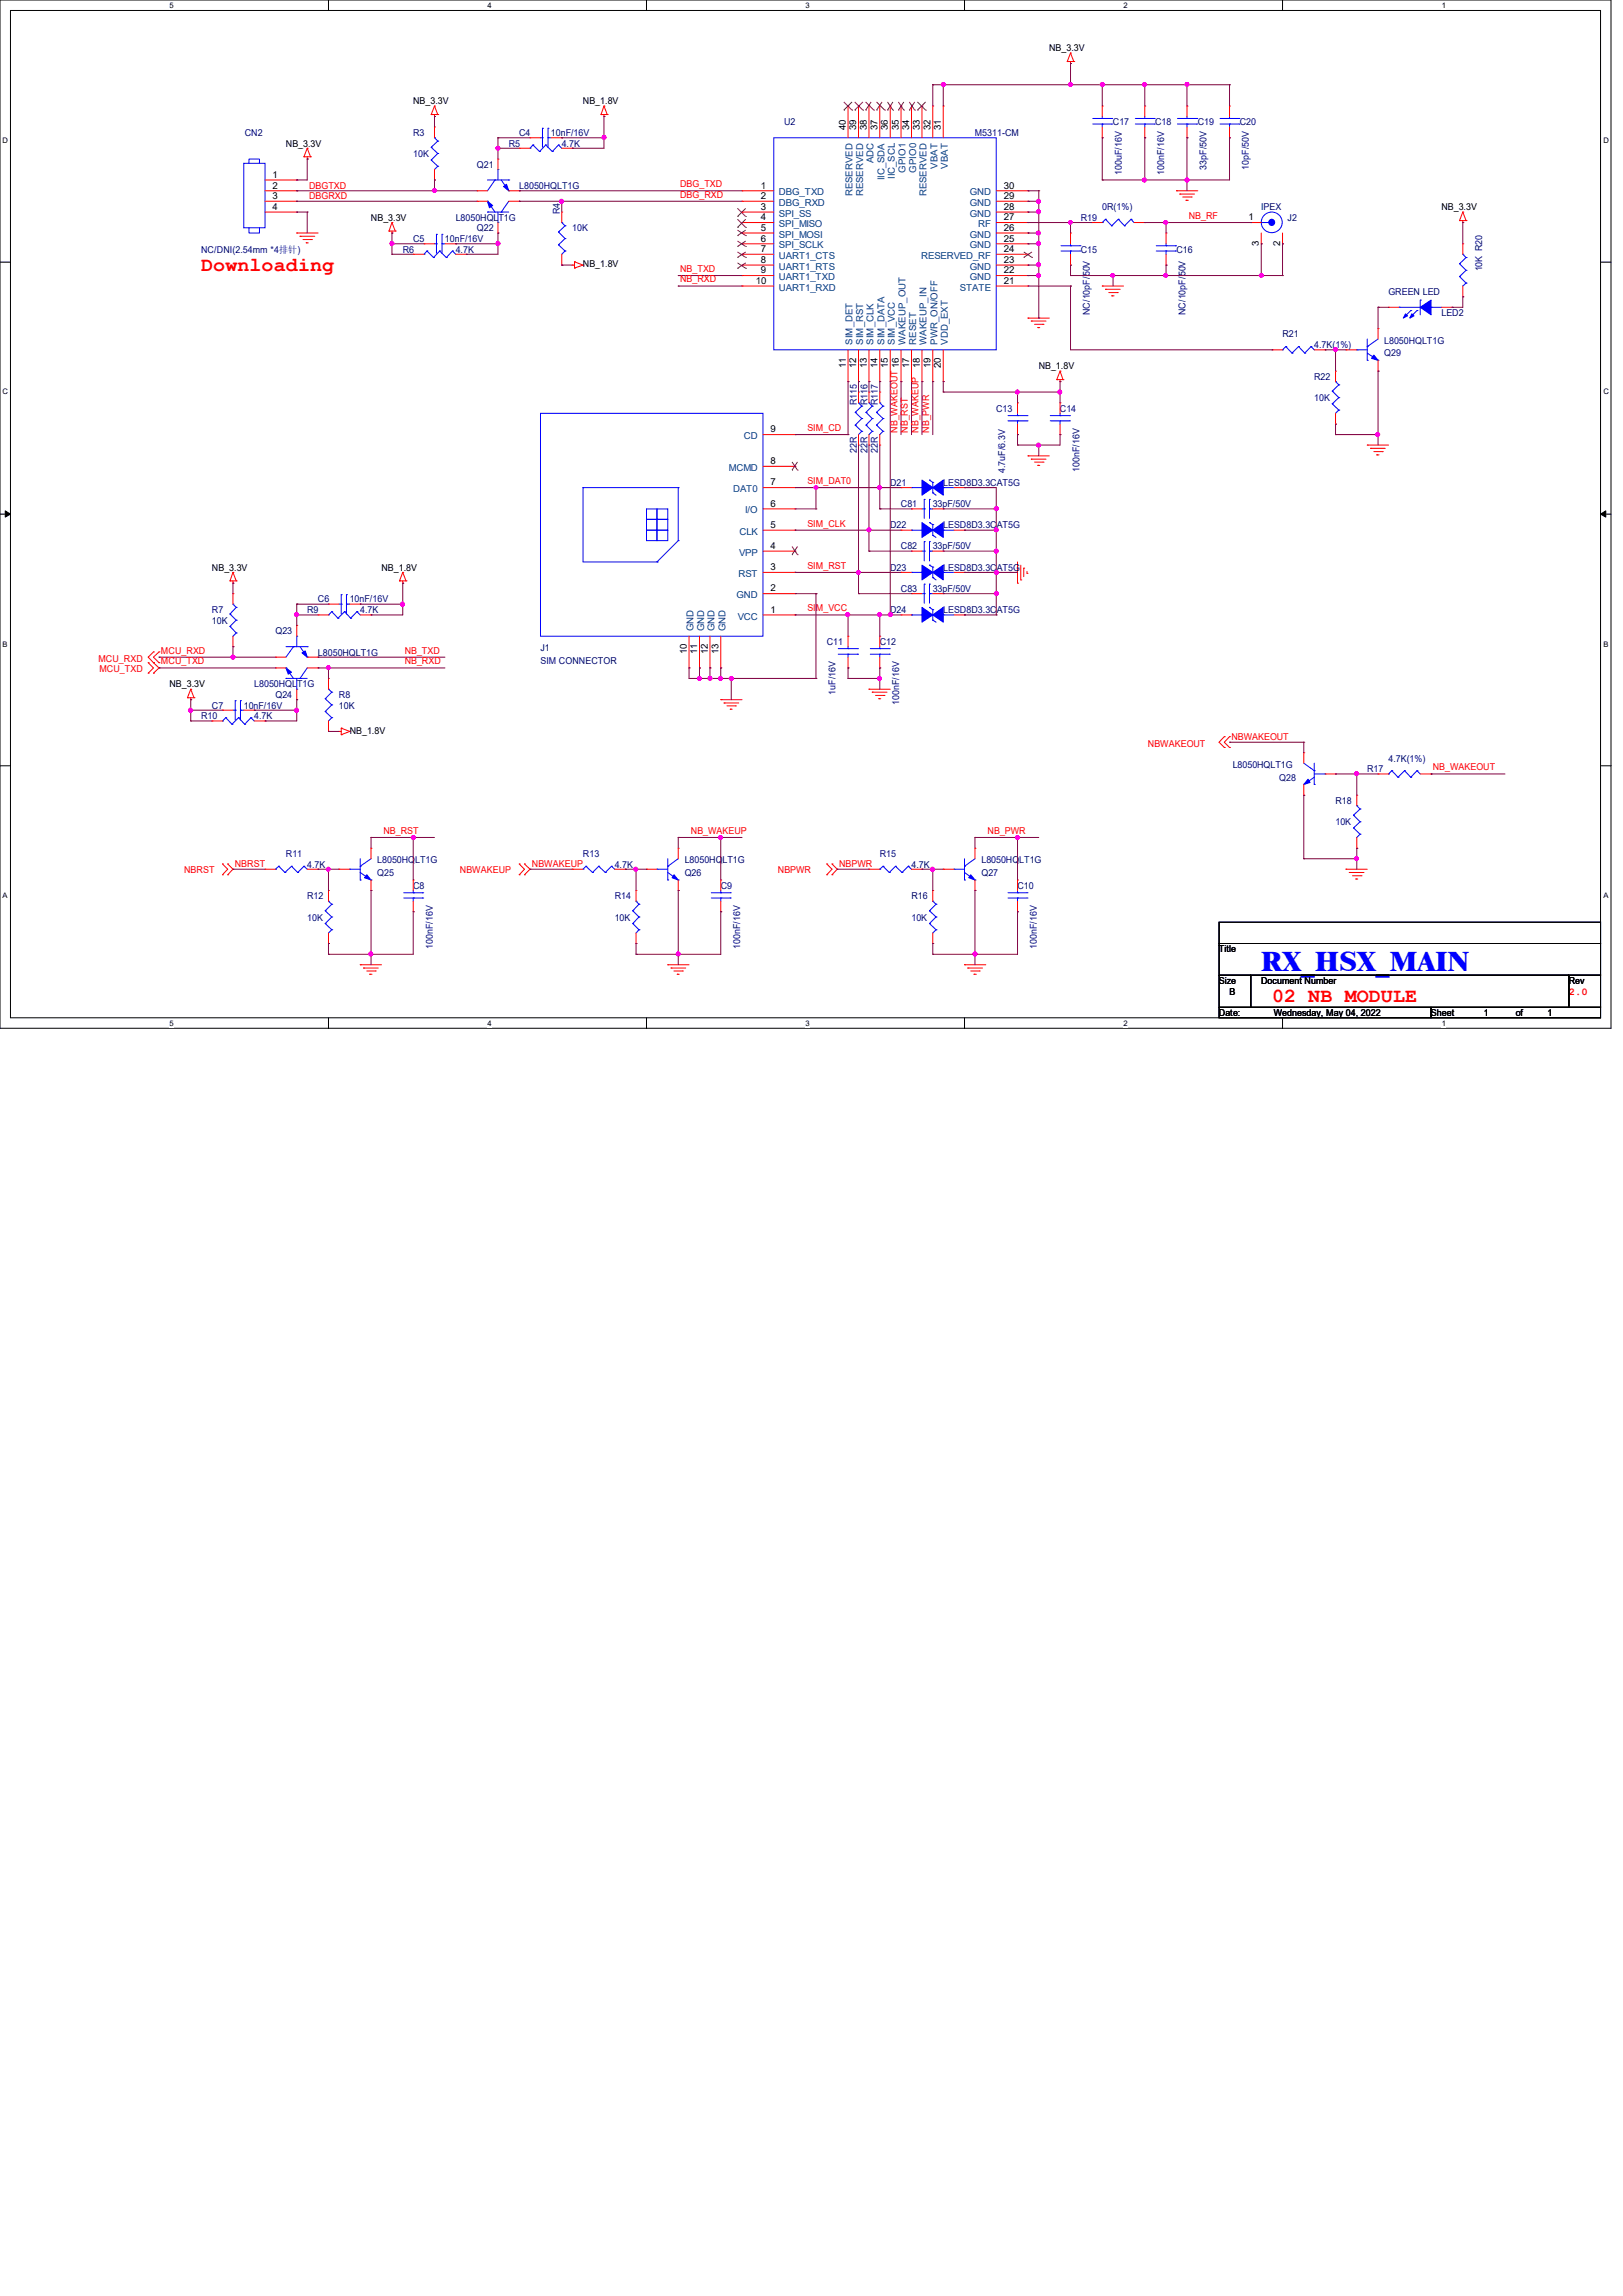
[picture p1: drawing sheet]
<svg xmlns="http://www.w3.org/2000/svg" width="210mm" height="297mm" viewBox="0 0 210 297" stroke-linecap="round" stroke-linejoin="round" font-family="sans-serif">
<defs><g id="words">
<text font-size="3.7" fill="#00f" x="163.2" y="125.6">RX_HSX_MAIN</text>
<g font-size="2.6" fill="#f00">
<text x="26" y="35">Downloading</text>
<text x="164.6" y="129.7">02 NB MODULE</text>
</g>
<text font-size="1.4" fill="#f00" x="203" y="128.7">2.0</text>
<g font-size="1.2">
<text x="135.8" y="6.6">NB_3.3V</text>
<text x="53.5" y="13.5">NB_3.3V</text>
<text x="75.4" y="13.5">NB_1.8V</text>
<text x="109.4" y="16.9" transform="rotate(-90 109.4 16.9)">40</text>
<text x="110.8" y="16.9" transform="rotate(-90 110.8 16.9)">39</text>
<text x="112.1" y="16.9" transform="rotate(-90 112.1 16.9)">38</text>
<text x="113.5" y="16.9" transform="rotate(-90 113.5 16.9)">37</text>
<text x="114.9" y="16.9" transform="rotate(-90 114.9 16.9)">36</text>
<text x="116.3" y="16.9" transform="rotate(-90 116.3 16.9)">35</text>
<text x="117.6" y="16.9" transform="rotate(-90 117.6 16.9)">34</text>
<text x="119" y="16.9" transform="rotate(-90 119 16.9)">33</text>
<text x="120.4" y="16.9" transform="rotate(-90 120.4 16.9)">32</text>
<text x="121.8" y="16.9" transform="rotate(-90 121.8 16.9)">31</text>
<text x="35.3" y="23">1</text>
<text x="37" y="19">NB_3.3V</text>
<text x="35.3" y="24.4">2</text>
<text x="35.3" y="25.7">3</text>
<text x="35.3" y="27.1">4</text>
<text x="48" y="28.6">NB_3.3V</text>
<text x="98.5" y="24.4">1</text>
<text x="98.5" y="25.7">2</text>
<text x="98.5" y="27.1">3</text>
<text x="98.5" y="28.5">4</text>
<text x="98.5" y="29.8">5</text>
<text x="129.9" y="24.4">30</text>
<text x="129.9" y="25.7">29</text>
<text x="129.9" y="27.1">28</text>
<text x="129.9" y="28.5">27</text>
<text x="129.9" y="29.8">26</text>
<text x="161.5" y="28.5">1</text>
<text x="186.5" y="27.2">NB_3.3V</text>
<text x="75.4" y="34.6">NB_1.8V</text>
<text x="98.5" y="31.2">6</text>
<text x="98.5" y="32.6">7</text>
<text x="98.5" y="34">8</text>
<text x="98.5" y="35.3">9</text>
<text x="129.9" y="32.6">24</text>
<text x="129.9" y="34">23</text>
<text x="129.9" y="35.3">22</text>
<text x="129.9" y="31.2">25</text>
<text x="162.9" y="31.8" transform="rotate(-90 162.9 31.8)">3</text>
<text x="165.7" y="31.8" transform="rotate(-90 165.7 31.8)">2</text>
<text x="97.8" y="36.7">10</text>
<text x="129.9" y="36.7">21</text>
<text x="109.4" y="47.6" transform="rotate(-90 109.4 47.6)">11</text>
<text x="110.8" y="47.6" transform="rotate(-90 110.8 47.6)">12</text>
<text x="112.1" y="47.6" transform="rotate(-90 112.1 47.6)">13</text>
<text x="113.5" y="47.6" transform="rotate(-90 113.5 47.6)">14</text>
<text x="114.9" y="47.6" transform="rotate(-90 114.9 47.6)">15</text>
<text x="117.6" y="47.6" transform="rotate(-90 117.6 47.6)">17</text>
<text x="119" y="47.6" transform="rotate(-90 119 47.6)">18</text>
<text x="120.4" y="47.6" transform="rotate(-90 120.4 47.6)">19</text>
<text x="121.8" y="47.6" transform="rotate(-90 121.8 47.6)">20</text>
<text x="134.4" y="47.8">NB_1.8V</text>
<text x="99.7" y="55.9">9</text>
<text x="99.7" y="62.8">7</text>
<text x="99.7" y="65.5">6</text>
<text x="99.7" y="60">8</text>
<text x="99.7" y="68.3">5</text>
<text x="99.7" y="71">4</text>
<text x="27.4" y="73.8">NB_3.3V</text>
<text x="49.4" y="73.8">NB_1.8V</text>
<text x="99.7" y="73.7">3</text>
<text x="99.7" y="76.5">2</text>
<text x="99.7" y="79.2">1</text>
<text x="21.9" y="88.9">NB_3.3V</text>
<text x="88.9" y="84.6" transform="rotate(-90 88.9 84.6)">10</text>
<text x="90.2" y="84.6" transform="rotate(-90 90.2 84.6)">11</text>
<text x="91.6" y="84.6" transform="rotate(-90 91.6 84.6)">12</text>
<text x="93" y="84.6" transform="rotate(-90 93 84.6)">13</text>
<text x="45.3" y="95">NB_1.8V</text>
<text x="157.7" y="123.2">Title</text>
<text x="157.7" y="127.3">Size</text>
<text x="157.7" y="131.4">Date:</text>
<text x="159.1" y="128.7">B</text>
<text x="163.2" y="127.3">Document Number</text>
<text x="164.8" y="131.4">Wednesday, May 04, 2022</text>
<text x="185.1" y="131.4">Sheet</text>
<text x="192" y="131.4">1</text>
<text x="196.1" y="131.4">of</text>
<text x="200.2" y="131.4">1</text>
<text x="203" y="127.3">Rev</text>
</g>
<g font-size="1.2" fill="#000080">
<text x="31.7" y="17.6">CN2</text>
<text x="53.5" y="17.6">R3</text>
<text x="67.2" y="17.6">C4</text>
<text x="71.3" y="17.6">10nF/16V</text>
<text x="101.5" y="16.2">U2</text>
<text x="126.1" y="17.6">M5311-CM</text>
<text x="144" y="16.2">C17</text>
<text x="149.5" y="16.2">C18</text>
<text x="155" y="16.2">C19</text>
<text x="160.4" y="16.2">C20</text>
<text x="53.5" y="20.3">10K</text>
<text x="61.7" y="21.7">Q21</text>
<text x="65.8" y="19">R5</text>
<text x="72.7" y="19">4.7K</text>
<text x="145.2" y="22.6" transform="rotate(-90 145.2 22.6)">100uF/16V</text>
<text x="150.6" y="22.6" transform="rotate(-90 150.6 22.6)">100nF/16V</text>
<text x="156.1" y="22" transform="rotate(-90 156.1 22)">33pF/50V</text>
<text x="161.6" y="22" transform="rotate(-90 161.6 22)">10pF/50V</text>
<text x="59" y="28.6">L8050HQLT1G</text>
<text x="61.7" y="29.9">Q22</text>
<text x="67.2" y="24.4">L8050HQLT1G</text>
<text x="72.4" y="27.7" transform="rotate(-90 72.4 27.7)">R4</text>
<text x="74" y="29.9">10K</text>
<text x="139.9" y="28.6">R19</text>
<text x="142.6" y="27.2">0R(1%)</text>
<text x="163.2" y="27.2">IPEX</text>
<text x="166.6" y="28.6">J2</text>
<text x="26" y="32.7">NC/DNI(2.54mm *4排针)</text>
<text x="52.1" y="32.7">R6</text>
<text x="53.5" y="31.3">C5</text>
<text x="57.6" y="31.3">10nF/16V</text>
<text x="59" y="32.7">4.7K</text>
<text x="139.9" y="32.7">C15</text>
<text x="152.2" y="32.7">C16</text>
<text x="191.8" y="35.1" transform="rotate(-90 191.8 35.1)">10K R20</text>
<text x="141" y="40.7" transform="rotate(-90 141 40.7)">NC/10pF/50V</text>
<text x="153.4" y="40.7" transform="rotate(-90 153.4 40.7)">NC/10pF/50V</text>
<text x="179.6" y="38.1">GREEN LED</text>
<text x="186.5" y="40.9">LED2</text>
<text x="165.9" y="43.6">R21</text>
<text x="170" y="45">4.7K(1%)</text>
<text x="179.1" y="46.1">Q29</text>
<text x="179.1" y="44.5">L8050HQLT1G</text>
<text x="110.9" y="52.4" transform="rotate(-90 110.9 52.4)">R115</text>
<text x="112.2" y="52.4" transform="rotate(-90 112.2 52.4)">R116</text>
<text x="113.6" y="52.4" transform="rotate(-90 113.6 52.4)">R117</text>
<text x="128.9" y="53.3">C13</text>
<text x="137.1" y="53.3">C14</text>
<text x="170" y="49.1">R22</text>
<text x="170" y="51.9">10K</text>
<text x="110.9" y="58.6" transform="rotate(-90 110.9 58.6)">22R</text>
<text x="112.2" y="58.6" transform="rotate(-90 112.2 58.6)">22R</text>
<text x="113.6" y="58.6" transform="rotate(-90 113.6 58.6)">22R</text>
<text x="115.2" y="62.9">D21</text>
<text x="116.6" y="65.6">C81</text>
<text x="120.7" y="65.6">33pF/50V</text>
<text x="122" y="62.9">LESD8D3.3CAT5G</text>
<text x="130" y="61.2" transform="rotate(-90 130 61.2)">4.7uF/6.3V</text>
<text x="139.7" y="61" transform="rotate(-90 139.7 61)">100nF/16V</text>
<text x="115.2" y="68.3">D22</text>
<text x="116.6" y="71.1">C82</text>
<text x="120.7" y="71.1">33pF/50V</text>
<text x="122" y="68.3">LESD8D3.3CAT5G</text>
<text x="41.1" y="77.9">C6</text>
<text x="45.3" y="77.9">10nF/16V</text>
<text x="115.2" y="73.8">D23</text>
<text x="116.6" y="76.6">C83</text>
<text x="120.7" y="76.6">33pF/50V</text>
<text x="122" y="73.8">LESD8D3.3CAT5G</text>
<text x="27.4" y="79.3">R7</text>
<text x="27.4" y="80.7">10K</text>
<text x="35.6" y="82">Q23</text>
<text x="39.7" y="79.3">R9</text>
<text x="46.6" y="79.3">4.7K</text>
<text x="107" y="83.4">C11</text>
<text x="113.8" y="83.4">C12</text>
<text x="115.2" y="79.3">D24</text>
<text x="122" y="79.3">LESD8D3.3CAT5G</text>
<text x="32.9" y="88.9">L8050HQLT1G</text>
<text x="41.1" y="84.8">L8050HQLT1G</text>
<text x="69.9" y="84.2">J1</text>
<text x="69.9" y="85.9">SIM CONNECTOR</text>
<text x="108.1" y="89.9" transform="rotate(-90 108.1 89.9)">1uF/16V</text>
<text x="26" y="93">R10</text>
<text x="27.4" y="91.7">C7</text>
<text x="31.5" y="91.7">10nF/16V</text>
<text x="32.9" y="93">4.7K</text>
<text x="35.6" y="90.3">Q24</text>
<text x="43.9" y="90.3">R8</text>
<text x="43.9" y="91.7">10K</text>
<text x="116.3" y="91.2" transform="rotate(-90 116.3 91.2)">100nF/16V</text>
<text x="159.5" y="99.3">L8050HQLT1G</text>
<text x="165.5" y="101">Q28</text>
<text x="176.9" y="99.9">R17</text>
<text x="179.6" y="98.5">4.7K(1%)</text>
<text x="172.8" y="104">R18</text>
<text x="172.8" y="106.7">10K</text>
<text x="37" y="110.9">R11</text>
<text x="39.7" y="112.2">4.7K</text>
<text x="48.8" y="113.3">Q25</text>
<text x="48.8" y="111.7">L8050HQLT1G</text>
<text x="75.4" y="110.9">R13</text>
<text x="79.5" y="112.2">4.7K</text>
<text x="88.6" y="113.3">Q26</text>
<text x="88.6" y="111.7">L8050HQLT1G</text>
<text x="113.8" y="110.9">R15</text>
<text x="117.9" y="112.2">4.7K</text>
<text x="127" y="113.3">Q27</text>
<text x="127" y="111.7">L8050HQLT1G</text>
<text x="39.7" y="116.3">R12</text>
<text x="39.7" y="119.1">10K</text>
<text x="53.5" y="115">C8</text>
<text x="79.5" y="116.3">R14</text>
<text x="79.5" y="119.1">10K</text>
<text x="93.3" y="115">C9</text>
<text x="117.9" y="116.3">R16</text>
<text x="117.9" y="119.1">10K</text>
<text x="131.6" y="115">C10</text>
<text x="56" y="122.7" transform="rotate(-90 56 122.7)">100nF/16V</text>
<text x="95.8" y="122.7" transform="rotate(-90 95.8 122.7)">100nF/16V</text>
<text x="134.2" y="122.7" transform="rotate(-90 134.2 122.7)">100nF/16V</text>
</g>
<g font-size="1.2" fill="#004080">
<text x="113" y="21.1" transform="rotate(-90 113 21.1)">ADC</text>
<text x="114.4" y="23.3" transform="rotate(-90 114.4 23.3)">IIC_SDA</text>
<text x="115.8" y="23.2" transform="rotate(-90 115.8 23.2)">IIC_SCL</text>
<text x="117.2" y="22.3" transform="rotate(-90 117.2 22.3)">GPIO1</text>
<text x="118.5" y="22.3" transform="rotate(-90 118.5 22.3)">GPIO0</text>
<text x="121.3" y="21.8" transform="rotate(-90 121.3 21.8)">VBAT</text>
<text x="122.6" y="21.8" transform="rotate(-90 122.6 21.8)">VBAT</text>
<text x="100.8" y="25.3">DBG_TXD</text>
<text x="100.8" y="26.6">DBG_RXD</text>
<text x="100.8" y="28">SPI_SS</text>
<text x="100.8" y="29.4">SPI_MISO</text>
<text x="110.3" y="25.4" transform="rotate(-90 110.3 25.4)">RESERVED</text>
<text x="111.7" y="25.4" transform="rotate(-90 111.7 25.4)">RESERVED</text>
<text x="119.9" y="25.4" transform="rotate(-90 119.9 25.4)">RESERVED</text>
<text x="125.5" y="25.3">GND</text>
<text x="125.5" y="26.6">GND</text>
<text x="125.5" y="28">GND</text>
<text x="126.6" y="29.4">RF</text>
<text x="100.8" y="30.7">SPI_MOSI</text>
<text x="100.8" y="32.1">SPI_SCLK</text>
<text x="100.8" y="33.5">UART1_CTS</text>
<text x="100.8" y="34.9">UART1_RTS</text>
<text x="119.2" y="33.5">RESERVED_RF</text>
<text x="125.5" y="34.9">GND</text>
<text x="125.5" y="30.7">GND</text>
<text x="125.5" y="32.1">GND</text>
<text x="100.8" y="36.2">UART1_TXD</text>
<text x="100.8" y="37.6">UART1_RXD</text>
<text x="124.2" y="37.6">STATE</text>
<text x="125.5" y="36.2">GND</text>
<text x="110.3" y="44.6" transform="rotate(-90 110.3 44.6)">SIM_DET</text>
<text x="111.7" y="44.6" transform="rotate(-90 111.7 44.6)">SIM_RST</text>
<text x="113" y="44.6" transform="rotate(-90 113 44.6)">SIM_CLK</text>
<text x="114.4" y="44.6" transform="rotate(-90 114.4 44.6)">SIM_DATA</text>
<text x="115.8" y="44.6" transform="rotate(-90 115.8 44.6)">SIM_VCC</text>
<text x="117.2" y="44.6" transform="rotate(-90 117.2 44.6)">WAKEUP_OUT</text>
<text x="118.5" y="44.6" transform="rotate(-90 118.5 44.6)">RESET</text>
<text x="119.9" y="44.6" transform="rotate(-90 119.9 44.6)">WAKEUP_IN</text>
<text x="121.3" y="44.6" transform="rotate(-90 121.3 44.6)">PWR_ON/OFF</text>
<text x="122.6" y="44.6" transform="rotate(-90 122.6 44.6)">VDD_EXT</text>
<text x="96.3" y="56.8">CD</text>
<text x="94.3" y="60.9">MCMD</text>
<text x="94.9" y="63.7">DAT0</text>
<text x="95.6" y="71.9">VPP</text>
<text x="95.7" y="69.2">CLK</text>
<text x="96.4" y="66.4">I/O</text>
<text x="95.3" y="77.4">GND</text>
<text x="95.5" y="74.6">RST</text>
<text x="89.7" y="81.6" transform="rotate(-90 89.7 81.6)">GND</text>
<text x="91.1" y="81.6" transform="rotate(-90 91.1 81.6)">GND</text>
<text x="92.5" y="81.6" transform="rotate(-90 92.5 81.6)">GND</text>
<text x="93.9" y="81.6" transform="rotate(-90 93.9 81.6)">GND</text>
<text x="95.5" y="80.1">VCC</text>
</g>
<g font-size="1.2" fill="#f00">
<text x="40" y="24.4">DBGTXD</text>
<text x="40" y="25.8">DBGRXD</text>
<text x="88" y="24.2">DBG_TXD</text>
<text x="88" y="25.6">DBG_RXD</text>
<text x="153.8" y="28.3">NB_RF</text>
<text x="88" y="35.2">NB_TXD</text>
<text x="88" y="36.5">NB_RXD</text>
<text x="104.5" y="55.8">SIM_CD</text>
<text x="116.1" y="56" transform="rotate(-90 116.1 56)">NB_WAKEOUT 16</text>
<text x="117.5" y="56" transform="rotate(-90 117.5 56)">NB_RST</text>
<text x="118.8" y="56" transform="rotate(-90 118.8 56)">NB_WAKEUP</text>
<text x="120.2" y="56" transform="rotate(-90 120.2 56)">NB_PWR</text>
<text x="104.5" y="62.6">SIM_DAT0</text>
<text x="104.5" y="68.1">SIM_CLK</text>
<text x="104.5" y="73.6">SIM_RST</text>
<text x="104.5" y="79.1">SIM_VCC</text>
<text x="12.7" y="85.6">MCU_RXD</text>
<text x="12.9" y="86.9">MCU_TXD</text>
<text x="20.8" y="84.5">MCU_RXD</text>
<text x="20.8" y="85.9">MCU_TXD</text>
<text x="52.4" y="84.5">NB_TXD</text>
<text x="52.4" y="85.9">NB_RXD</text>
<text x="159.3" y="95.8">NBWAKEOUT</text>
<text x="148.5" y="96.6">NBWAKEOUT</text>
<text x="185.4" y="99.7">NB_WAKEOUT</text>
<text x="49.6" y="107.9">NB_RST</text>
<text x="89.4" y="107.9">NB_WAKEUP</text>
<text x="127.8" y="107.9">NB_PWR</text>
<text x="23.8" y="112.9">NBRST</text>
<text x="30.4" y="112.2">NBRST</text>
<text x="59.5" y="112.9">NBWAKEUP</text>
<text x="68.8" y="112.2">NBWAKEUP</text>
<text x="100.7" y="112.9">NBPWR</text>
<text x="108.6" y="112.2">NBPWR</text>
</g>
<g font-size="1">
<text x="21.9" y="1">5</text>
<text x="63.1" y="1">4</text>
<text x="104.2" y="1">3</text>
<text x="145.4" y="1">2</text>
<text x="186.5" y="1">1</text>
<text x=".3" y="18.5">D</text>
<text x="207.5" y="18.5">D</text>
<text x=".3" y="51">C</text>
<text x="207.5" y="51">C</text>
<text x=".3" y="83.6">B</text>
<text x="207.5" y="83.6">B</text>
<text x=".3" y="116.2">A</text>
<text x="207.5" y="116.2">A</text>
<text x="21.9" y="132.7">5</text>
<text x="63.1" y="132.7">4</text>
<text x="104.2" y="132.7">3</text>
<text x="145.4" y="132.7">2</text>
<text x="186.5" y="132.7">1</text>
</g>
</g></defs>
<path d="M0 0h208.4v133h-208.4zM1.4 1.4h205.7v130.3h-205.7z" fill="none" stroke="#000" stroke-width=".13"/>
<g fill="#fff">
<path d="M21.9 .1h.6v1.1h-.6z"/>
<path d="M21.9 131.8h.6v1.1h-.6z"/>
</g>
<path d="M42.5 0v1.4M42.5 131.7v1.3" fill="none" stroke="#000" stroke-width=".13"/>
<g fill="#fff">
<path d="M63.1 .1h.5v1.1h-.5z"/>
<path d="M63.1 131.8h.5v1.1h-.5z"/>
</g>
<path d="M83.7 0v1.4M83.7 131.7v1.3" fill="none" stroke="#000" stroke-width=".13"/>
<g fill="#fff">
<path d="M104.2 .1h.6v1.1h-.6z"/>
<path d="M104.2 131.8h.6v1.1h-.6z"/>
</g>
<path d="M124.8 0v1.4M124.8 131.7v1.3" fill="none" stroke="#000" stroke-width=".13"/>
<g fill="#fff">
<path d="M145.4 .1h.5v1.1h-.5z"/>
<path d="M145.4 131.8h.5v1.1h-.5z"/>
</g>
<path d="M165.9 0v1.4M165.9 131.7v1.3" fill="none" stroke="#000" stroke-width=".13"/>
<g fill="#fff">
<path d="M186.5 .1h.6v1.1h-.6z"/>
<path d="M186.5 131.8h.6v1.1h-.6z"/>
<path d="M.3 17.6h.8v1.1h-.8z"/>
<path d="M207.4 17.6h.8v1.1h-.8z"/>
<path d="M.3 50.2h.8v1.1h-.8z"/>
<path d="M207.4 50.2h.8v1.1h-.8z"/>
</g>
<path d="M0 33.9h1.4M207.1 33.9h1.3" fill="none" stroke="#000" stroke-width=".13"/>
<g fill="#fff">
<path d="M.3 82.8h.7v1.1h-.7z"/>
<path d="M207.4 82.8h.7v1.1h-.7z"/>
</g>
<path d="M0 66.5h1.4M207.1 66.5h1.3" fill="none" stroke="#000" stroke-width=".13"/>
<path d="M.7 66.1l.7 .4-.7 .4zM207.1 66.5l.7-.4v.8z" fill="#000" stroke="#000" stroke-width=".13"/>
<g fill="#fff">
<path d="M.3 115.3h.7v1.1h-.7z"/>
<path d="M207.4 115.3h.7v1.1h-.7z"/>
</g>
<path d="M0 99.1h1.4M207.1 99.1h1.3M157.7 119.3h49.4v2.7h-49.4zM157.7 122h49.4v4.2h-49.4zM157.7 126.2h4.1v4.1h-4.1zM157.7 130.3h27.5v1.4h-27.5zM161.8 126.2h41.2v4.1h-41.2zM185.2 130.3h21.9v1.4h-21.9zM203 126.2h4.1v4.1h-4.1z" fill="none" stroke="#000" stroke-width=".13"/>
<g fill="none" stroke="#f00" stroke-width=".13">
<path d="M39.8 19.2h.1M39.8 19.2l-.5 1.1M39.8 19.2l.4 1.1M55.8 14.8h.1M55.8 14.8h.8M56.2 15.1h.1M56.2 13.7h.1M56.2 16.4h.1M56.2 14.8v.3M56.2 16.4v1.4M56.2 13.7l-.4 1.1M56.2 13.7l.4 1.1"/>
<path d="M56.6 14.8h.1M67.2 19.2h.1M67.2 19.2h1.4M68.6 17.8h.1M68.6 17.8h1.3M71.3 17.8h1.4M72.7 17.8h.1M72.7 19.2h1.3M74 19.2h.1M77.8 14.8h.1M77.8 14.8h.8M78.1 15.1h.1"/>
<path d="M78.1 13.7h.1M78.1 14.8v.3M78.1 13.7l-.3 1.1M78.1 13.7l.5 1.1M78.6 14.8h.1M109.7 13.7h.1M109.7 13.7v4.1M111.1 13.7h.1M111.1 13.7v4.1M112.4 13.7h.1M112.4 13.7v4.1M113.8 13.7h.1"/>
<path d="M113.8 13.7v4.1M115.2 13.7h.1M115.2 13.7v4.1M116.6 13.7h.1M116.6 13.7v4.1M117.9 13.7h.1M117.9 13.7v4.1M119.3 13.7h.1M119.3 13.7v4.1M120.7 13.7h.1M120.7 13.7v4.1M122 13.7h.1"/>
<path d="M122 13.7v4.1M138.1 8h.1M138.1 8h.8M138.5 8.2h.1M138.5 6.9h.1M138.5 8v.2M138.5 6.9l-.4 1.1M138.5 6.9l.4 1.1M138.9 8h.1M142.6 13.7h.1M142.6 17.8h.1M142.6 13.7v1.4"/>
<path d="M142.6 16.4v1.4M148.1 13.7h.1M148.1 17.8h.1M148.1 13.7v1.4M148.1 16.4v1.4M153.6 13.7h.1M153.6 17.8h.1M153.6 13.7v1.4M153.6 16.4v1.4M159.1 13.7h.1M159.1 17.8h.1M159.1 13.7v1.4"/>
<path d="M159.1 16.4v1.4M34.3 24.7h4.1M34.3 26h4.1M34.3 23.3h4.1M34.3 27.4h4.1M38.4 30.1h.1M38.4 23.3h.1M38.4 24.7h.1M38.4 26h.1M38.4 27.4h.1M38.4 30.1h2.7M38.8 30.6h.1"/>
<path d="M38.8 30.6h1.9M39.2 31h1.1M39.3 20.3h.1M39.3 20.3h.9M39.6 31.4h.1M39.6 31.4h.3M39.8 20.6h.1M39.8 20.3v.3M40.2 20.3h.1M40.3 31h.1M50.3 29.9h.1M50.3 29.9h.8"/>
<path d="M50.7 30.1h.1M50.7 28.8h.1M50.7 29.9v.2M50.7 28.8l-.4 1.1M50.7 28.8l.4 1.1M51.1 29.9h.1M53.5 32.9h.1M53.5 32.9h1.4M54.9 31.5h.1M54.9 31.5h1.3M56.2 23.3h.1M56.2 21.9v1.4"/>
<path d="M57.6 31.5h1.4M59 31.5h.1M59 32.9h1.3M60.3 32.9h.1M61.7 24.7h.1M61.7 26h.1M61.7 24.7h1.4M61.7 26h1.4M64.4 20.6h.1M64.4 30.1h.1M64.4 20.6v1.3M64.4 28.8v1.3"/>
<path d="M65.8 24.7h1.4M65.8 26h1.4M67.2 24.7h.1M67.2 26h.1M72.7 34.3h.1M72.7 27.4h.1M72.7 27.4v1.4M72.7 32.9v1.4M74 34.3h.1M74 34.3h.3M74.3 33.9h.1M74.3 34.7h.1"/>
<path d="M74.3 33.9v.8M74.3 33.9l1.1 .4M75.4 34.3h.1M75.4 34.3l-1.1 .4M96 24.7h.1M96 26h.1M96 27.4h.1M96 28.8h.1M96 30.1h.1M96 31.5h.1M96 32.9h.1M96 34.3h.1"/>
<path d="M96 35.6h.1M96 37h.1M96 30.1h4.1M96 24.7h4.1M96 34.3h4.1M96 37h4.1M96 28.8h4.1M96 26h4.1M96 31.5h4.1M96 27.4h4.1M96 32.9h4.1M96 35.6h4.1"/>
<path d="M128.9 30.1h4.1M128.9 24.7h4.1M128.9 34.3h4.1M128.9 37h4.1M128.9 28.8h4.1M128.9 26h4.1M128.9 31.5h4.1M128.9 27.4h4.1M128.9 32.9h4.1M128.9 35.6h4.1M133 32.9h.1M133 34.3h.1"/>
<path d="M133 35.6h.1M133 37h.1M133 24.7h.1M133 26h.1M133 27.4h.1M133 28.8h.1M133 30.1h.1M133 31.5h.1M138.5 30.1h.1M138.5 34.3h.1M138.5 30.1v1.4M138.5 32.9v1.4"/>
<path d="M141.3 28.8h.1M141.3 28.8h1.3M142.6 37h.1M142.6 37h2.8M143 37.4h.1M143 37.4h1.9M143.5 37.8h1.1M143.8 38.3h.1M143.8 38.3h.3M144.6 37.8h.1M146.7 28.8h1.4M148.1 28.8h.1"/>
<path d="M150.9 30.1h.1M150.9 34.3h.1M150.9 30.1v1.4M150.9 32.9v1.4M152.2 24.7h.1M152.2 24.7h2.8M152.7 25.1h.1M152.7 25.1h1.9M153 25.5h1.1M153.5 25.9h.1M153.5 25.9h.3M154.1 25.5h.1"/>
<path d="M161.8 28.8h.1M161.8 28.8h1.4M163.2 31.5h.1M163.2 30.1v1.4M165.9 31.5h.1M165.9 30.1v1.4M179.7 39.8h.1M179.7 39.8h1.3M186.5 39.8h1.4M187.9 39.8h.1M188.8 28.5h.1M188.8 28.5h.9"/>
<path d="M189.3 28.8h.1M189.3 27.4h.1M189.3 38.4h.1M189.3 31.5h.1M189.3 28.5v.3M189.3 31.5v1.4M189.3 37v1.4M189.3 27.4l-.5 1.1M189.3 27.4l.4 1.1M189.7 28.5h.1M98.7 56.2h4.2M102.9 56.2h.1"/>
<path d="M109.7 49.4h.1M109.7 45.3v4.1M111.1 49.4h.1M111.1 57.6h.1M111.1 50.7h.1M111.1 45.3v4.1M111.1 50.7v1.4M111.1 56.2v1.4M112.4 57.6h.1M112.4 50.7h.1M112.4 49.4h.1M112.4 45.3v4.1"/>
<path d="M112.4 50.7v1.4M112.4 56.2v1.4M113.8 57.6h.1M113.8 50.7h.1M113.8 49.4h.1M113.8 45.3v4.1M113.8 50.7v1.4M113.8 56.2v1.4M115.2 49.4h.1M115.2 45.3v4.1M116.6 49.4h.1M116.6 45.3v4.1"/>
<path d="M117.9 49.4h.1M117.9 45.3v4.1M119.3 49.4h.1M119.3 45.3v4.1M120.7 49.4h.1M120.7 45.3v4.1M122 49.4h.1M122 45.3v4.1M131.7 52.1h.1M131.7 56.2h.1M131.7 52.1v1.4M131.7 54.9v1.3"/>
<path d="M133 41.1h.1M133 59h.1M133 41.1h2.8M133 59h2.8M133.4 41.5h.1M133.4 59.4h.1M133.4 41.5h1.9M133.4 59.4h1.9M133.9 42h1.1M133.9 59.8h1.1M134.3 42.4h.1M134.3 42.4h.2"/>
<path d="M135 42h.1M135 59.8h.1M136.7 49.1h.1M136.7 49.1h.8M137.2 49.4h.1M137.2 48h.1M137.2 52.1h.1M137.2 56.2h.1M137.2 49.1v.3M137.2 52.1v1.4M137.2 54.9v1.3M137.2 48l-.5 1.1"/>
<path d="M137.2 48l.3 1.1M137.5 49.1h.1M164.6 45.3h.1M164.6 45.3h1.3M170.1 45.3h1.3M171.4 45.3h.1M172.8 54.9h.1M172.8 48h.1M172.8 48v1.4M172.8 53.5v1.4M174.2 45.3h.1M174.2 45.3h1.4"/>
<path d="M176.9 57.6h.1M176.9 57.6h2.8M177.3 58h.1M177.3 58h1.9M177.8 58.4h1.1M178.1 58.8h.1M178.1 58.8h.3M178.3 42.5h.1M178.3 48h.1M178.3 42.5v1.4M178.3 46.6v1.4M178.9 58.4h.1"/>
<path d="M29.8 75.1h.1M29.8 75.1h.8M30.1 75.4h.1M30.1 74h.1M30.1 76.8h.1M30.1 75.1v.3M30.1 76.8v1.3M30.1 74l-.3 1.1M30.1 74l.5 1.1M30.6 75.1h.1M41.1 79.5h.1M41.1 79.5h1.4"/>
<path d="M42.5 78.1h.1M42.5 78.1h1.4M45.3 78.1h1.3M46.6 78.1h.1M46.6 79.5h1.4M48 79.5h.1M51.7 75.1h.1M51.7 75.1h.8M52.1 75.4h.1M52.1 74h.1M52.1 75.1v.3M52.1 74l-.4 1.1"/>
<path d="M52.1 74l.4 1.1M52.5 75.1h.1M98.7 63.1h4.2M98.7 68.6h4.2M98.7 65.8h4.2M98.7 79.5h4.2M98.7 74h4.2M98.7 71.3h4.2M98.7 76.8h4.2M98.7 60.3h4.2M102.9 79.5h.1M102.9 74h.1"/>
<path d="M102.9 68.6h.1M102.9 71.3h.1M102.9 76.8h.1M102.9 63.1h.1M102.9 65.8h.1M102.9 60.3h.1M116.6 63.1h.1M116.6 68.6h.1M116.6 74h.1M116.6 79.5h.1M116.6 63.1h1.3M116.6 68.6h1.3"/>
<path d="M116.6 79.5h1.3M116.6 74h1.3M117.9 65.8h.1M117.9 71.3h.1M117.9 76.8h.1M117.9 65.8h1.4M117.9 71.3h1.4M117.9 76.8h1.4M120.7 65.8h1.3M120.7 71.3h1.3M120.7 76.8h1.3M122 65.8h.1"/>
<path d="M122 71.3h.1M122 76.8h.1M123.4 63.1h1.4M123.4 68.6h1.4M123.4 79.5h1.4M123.4 74h1.4M124.8 63.1h.1M124.8 68.6h.1M124.8 74h.1M124.8 79.5h.1M131.7 75.4h.1M131.7 72.7v2.7"/>
<path d="M132.1 75h.1M132.1 73.1v1.9M132.5 73.5h.1M132.5 73.5v1.1M132.9 74.2h.1M132.9 73.9v.3M134.3 60.2h.1M134.3 60.2h.2M19.2 87.1h.1M19.2 85.7h.1M19.2 85.7l.7 .7-.7 .7M19.9 85.7h.1"/>
<path d="M19.9 87.1h.1M19.9 84.3h.1M19.9 85.7l.7 .7-.7 .7M19.9 84.3l-.7 .7 .7 .7M20.6 84.3h.1M20.6 85.7h.1M20.6 84.3l-.7 .7 .7 .7M24.3 90.3h.1M24.3 90.3h.8M24.7 90.5h.1M24.7 89.2h.1M24.7 90.3v.2"/>
<path d="M24.7 89.2l-.4 1.1M24.7 89.2l.4 1.1M25.1 90.3h.1M27.4 93.3h.1M27.4 93.3h1.4M28.8 91.9h.1M28.8 91.9h1.3M30.1 83.7h.1M30.1 82.3v1.4M31.5 91.9h1.4M32.9 91.9h.1M32.9 93.3h1.4"/>
<path d="M34.3 93.3h.1M35.6 85h.1M35.6 86.4h.1M35.6 85h1.4M35.6 86.4h1.4M38.4 80.9h.1M38.4 90.5h.1M38.4 80.9v1.4M38.4 89.2v1.3M39.8 85h1.3M39.8 86.4h1.3M41.1 85h.1"/>
<path d="M41.1 86.4h.1M42.5 94.6h.1M42.5 87.8h.1M42.5 87.8v1.4M42.5 93.3v1.3M43.9 94.6h.1M43.9 94.6h.3M44.2 94.2h.1M44.2 95h.1M44.2 94.2v.8M44.2 94.2l1.1 .4M45.3 94.6h.1"/>
<path d="M45.3 94.6l-1.1 .4M89.2 86.4h.1M89.2 82.3v4.1M90.5 86.4h.1M90.5 82.3v4.1M91.9 86.4h.1M91.9 82.3v4.1M93.3 90.5h.1M93.3 86.4h.1M93.3 90.5h2.7M93.3 82.3v4.1M93.7 90.9h.1"/>
<path d="M93.7 90.9h1.9M94.1 91.3h1.1M94.5 91.7h.1M94.5 91.7h.2M95.2 91.3h.1M109.7 82.3h.1M109.7 86.4h.1M109.7 82.3v1.4M109.7 85v1.4M112.4 89.2h.1M112.4 89.2h2.8M112.9 89.5h.1"/>
<path d="M112.9 89.5h1.9M113.3 90h1.1M113.7 90.4h.1M113.7 90.4h.3M113.8 82.3h.1M113.8 86.4h.1M113.8 82.3v1.4M113.8 85v1.4M114.4 90h.1M158.4 95.3h.1M158.4 96.7h.1M158.4 95.3l-.7 .7 .7 .7"/>
<path d="M159.1 95.3h.1M159.1 96.7h.1M159.1 95.3l-.7 .7 .7 .7M168.7 97.4h.1M168.7 97.4v1.3M28.8 113.2h.1M28.8 111.8h.1M28.8 111.8l.7 .6-.7 .8M29.5 111.8h.1M29.5 113.2h.1M29.5 111.8l.6 .6-.6 .8M34.3 112.4h.1"/>
<path d="M34.3 112.4h1.3M39.8 112.4h1.3M41.1 112.4h.1M42.5 115.2h.1M42.5 115.2v1.4M43.9 112.4h.1M43.9 112.4h1.4M48 109.7h.1M48 115.2h.1M48 109.7v1.4M48 113.8v1.4M53.5 113.8h.1"/>
<path d="M53.5 117.9h.1M53.5 113.8v1.4M53.5 116.6v1.3M67.2 113.2h.1M67.2 111.8h.1M67.2 111.8l.7 .6-.7 .8M67.9 111.8h.1M67.9 113.2h.1M67.9 111.8l.7 .6-.7 .8M74 112.4h.1M74 112.4h1.4M79.5 112.4h1.4"/>
<path d="M80.9 112.4h.1M82.3 115.2h.1M82.3 115.2v1.4M83.7 112.4h.1M83.7 112.4h1.3M87.8 109.7h.1M87.8 115.2h.1M87.8 109.7v1.4M87.8 113.8v1.4M93.3 113.8h.1M93.3 117.9h.1M93.3 113.8v1.4"/>
<path d="M93.3 116.6v1.3M107 113.2h.1M107 111.8h.1M107 111.8l.7 .6-.7 .8M107.7 111.8h.1M107.7 113.2h.1M107.7 111.8l.6 .6-.6 .8M112.4 112.4h.1M112.4 112.4h1.4M117.9 112.4h1.4M119.3 112.4h.1M120.7 115.2h.1"/>
<path d="M120.7 115.2v1.4M122 112.4h.1M122 112.4h1.4M126.2 109.7h.1M126.2 115.2h.1M126.2 109.7v1.4M126.2 113.8v1.4M131.7 113.8h.1M131.7 117.9h.1M131.7 113.8v1.4M131.7 116.6v1.3M168.7 102.9h.1"/>
<path d="M168.7 101.5v1.4M171.4 100.1h1.4M172.8 100.1h.1M174.2 112.4h.1M174.2 112.4h2.7M174.6 112.9h.1M174.6 112.9h1.9M175 113.3h1.1M175.4 113.7h.1M175.4 113.7h.3M175.6 109.7h.1M175.6 102.9h.1"/>
<path d="M175.6 102.9v1.3M175.6 108.3v1.4M176.1 113.3h.1M178.3 100.1h.1M178.3 100.1h1.4M183.8 100.1h1.4M185.2 100.1h.1M42.5 122h.1M42.5 120.7v1.3M46.6 124.8h.1M46.6 124.8h2.8M47 125.2h.1"/>
<path d="M47 125.2h1.9M47.5 125.6h1.1M47.8 126h.1M47.8 126h.3M48.6 125.6h.1M82.3 122h.1M82.3 120.7v1.3M86.4 124.8h.1M86.4 124.8h2.8M86.8 125.2h.1M86.8 125.2h1.9M87.2 125.6h1.1"/>
<path d="M87.6 126h.1M87.6 126h.3M88.3 125.6h.1M120.7 122h.1M120.7 120.7v1.3M124.8 124.8h.1M124.8 124.8h2.8M125.2 125.2h.1M125.2 125.2h1.9M125.6 125.6h1.1M126 126h.1M126 126h.3"/>
<path d="M126.7 125.6h.1"/>
</g>
<g fill="none" stroke="#00f" stroke-width=".13">
<path d="M55.8 19h.1M55.8 19l.8 .9M56.2 17.8h.1M56.2 17.8l.4 .4M56.6 19.9h.1M56.6 18.2h.1M56.6 19.9l-.8 .8M56.6 18.2l-.8 .8M68.6 19.2h.1M69 18.8h.1M69 18.8l.8 .8M69 18.8l-.4 .4"/>
<path d="M69.8 19.6h.1M69.9 17.8h.3M70.2 17.8h.1M70.2 16.6h.1M70.2 16.6v2.4M70.6 18.8h.1M70.6 18.8l.9 .8M70.6 18.8l-.8 .8M70.9 16.6h.1M70.9 17.8h.1M70.9 17.8h.4M70.9 16.6v2.4"/>
<path d="M71.5 19.6h.1M72.3 18.8h.1M72.3 18.8l.4 .4M72.3 18.8l-.8 .8M100.1 17.8h28.8v27.5h-28.8zM141.4 16h2.4M141.4 15.3h2.4M142.6 15.3h.1M142.6 16h.1M142.6 15.1v.2M142.6 16v.4M143.8 16h.1"/>
<path d="M143.8 15.3h.1M146.9 16h2.5M146.9 15.3h2.5M148.1 15.3h.1M148.1 16h.1M148.1 15.1v.2M148.1 16v.4M149.4 16h.1M149.4 15.3h.1M152.4 16h2.5M152.4 15.3h2.5M153.6 15.3h.1"/>
<path d="M153.6 16h.1M153.6 15.1v.2M153.6 16v.4M154.9 16h.1M154.9 15.3h.1M157.9 16h2.4M157.9 15.3h2.4M159.1 15.3h.1M159.1 16h.1M159.1 15.1v.2M159.1 16v.4M160.3 16h.1"/>
<path d="M160.3 15.3h.1M31.5 21.1h2.8v8.4h-2.8zM32.2 21.1v-.5h1.4v.5M32.2 29.5v.6h1.4v-.6M54.9 32.9h.1M55.2 32.5h.1M55.2 32.5l.9 .8M55.2 32.5l-.3 .4M55.8 20.7h.1M55.8 20.7l.8 .8M56.1 33.3h.1M56.2 31.5h.3"/>
<path d="M56.5 31.5h.1M56.5 30.3h.1M56.5 30.3v2.5M56.6 21.5h.1M56.6 21.5l-.4 .4M56.9 32.5h.1M56.9 32.5l.8 .8M56.9 32.5l-.8 .8M57.2 30.3h.1M57.2 31.5h.1M57.2 31.5h.4M57.2 30.3v2.5"/>
<path d="M57.7 33.3h.1M58.5 32.5h.1M58.5 32.5l.5 .4M58.5 32.5l-.8 .8M63.1 26h.1M63.1 27.4h.1M63.1 23.3h2.7M63.1 26l1 1.4M63.1 27.4h2.7M64.1 23.3h.1M64.1 23.3l-1 1.4M64.4 21.9h.1"/>
<path d="M64.4 28.8h.1M64.4 21.9v1.4M64.4 27.4v1.4M64.9 27.4h.1M64.9 23.3l.9 1.4M65.8 24.7h.1M65.8 23.3h.1M65.8 26l-.9 1.4M72.3 31.7h.1M72.3 30h.1M72.3 31.7l.8 .8M72.3 30l.8 .9"/>
<path d="M72.7 28.8h.1M72.7 28.8l.4 .4M73.1 32.5h.1M73.1 30.9h.1M73.1 29.2h.1M73.1 32.5l-.4 .4M73.1 30.9l-.8 .8M73.1 29.2l-.8 .8M137.3 32.5h2.4M137.3 31.8h2.4M138.5 31.8h.1M138.5 32.5h.1"/>
<path d="M138.5 31.5v.3M138.5 32.5v.4M139.7 32.5h.1M139.7 31.8h.1M142.6 28.8h.1M143 28.4h.1M143 28.4l.8 .8M143 28.4l-.4 .4M143.8 29.2h.1M144.7 28.4h.1M144.7 28.4l.8 .8M144.7 28.4l-.9 .8"/>
<path d="M145.5 29.2h.1M146.3 28.4h.1M146.3 28.4l.4 .4M146.3 28.4l-.8 .8M149.6 32.5h2.5M149.6 31.8h2.5M150.9 31.8h.1M150.9 32.5h.1M150.9 31.5v.3M150.9 32.5v.4M152.1 32.5h.1M152.1 31.8h.1"/>
<path d="M163.2 28.8h1M164.2 28.8h.1M181 39.8h.1M181 39.8h2.8M183.8 38.8h.1M183.8 38.8v1.9M185.2 39.8h.1M185.2 39.8h1.3M188.8 35.8h.1M188.8 34.1h.1M188.8 35.8l.9 .8M188.8 34.1l.9 .9"/>
<path d="M189.3 32.9h.1M189.3 32.9l.4 .4M189.7 36.6h.1M189.7 35h.1M189.7 33.3h.1M189.7 36.6l-.4 .4M189.7 35l-.9 .8M189.7 33.3l-.9 .8M69.9 53.5h28.8v28.8h-28.8zM110.7 55h.1M110.7 53.3h.1M110.7 55l.8 .8"/>
<path d="M110.7 53.3l.8 .8M111.1 52.1h.1M111.1 52.1l.4 .4M111.5 55.8h.1M111.5 54.1h.1M111.5 52.5h.1M111.5 55.8l-.4 .4M111.5 54.1l-.8 .9M111.5 52.5l-.8 .8M112.1 55h.1M112.1 53.3h.1M112.1 55l.8 .8"/>
<path d="M112.1 53.3l.8 .8M112.4 52.1h.1M112.4 52.1l.5 .4M112.9 55.8h.1M112.9 54.1h.1M112.9 52.5h.1M112.9 55.8l-.5 .4M112.9 54.1l-.8 .9M112.9 52.5l-.8 .8M113.4 55h.1M113.4 53.3h.1M113.4 55l.9 .8"/>
<path d="M113.4 53.3l.9 .8M113.8 52.1h.1M113.8 52.1l.5 .4M114.3 55.8h.1M114.3 54.1h.1M114.3 52.5h.1M114.3 55.8l-.5 .4M114.3 54.1l-.9 .9M114.3 52.5l-.9 .8M130.4 54.4h2.5M130.4 53.8h2.5M131.7 53.8h.1"/>
<path d="M131.7 54.4h.1M131.7 53.5v.3M131.7 54.4v.5M132.9 54.4h.1M132.9 53.8h.1M135.9 54.4h2.5M135.9 53.8h2.5M137.2 53.8h.1M137.2 54.4h.1M137.2 53.5v.3M137.2 54.4v.5M138.4 54.4h.1"/>
<path d="M138.4 53.8h.1M165.9 45.3h.1M166.4 44.8h.1M166.4 44.8l.8 .9M166.4 44.8l-.5 .5M167.2 45.7h.1M168 44.8h.1M168 44.8l.8 .9M168 44.8l-.8 .9M168.8 45.7h.1M169.6 44.8h.1M169.6 44.8l.5 .5"/>
<path d="M169.6 44.8l-.8 .9M172.4 52.2h.1M172.4 50.6h.1M172.4 52.2l.8 .8M172.4 50.6l.8 .8M172.8 49.4h.1M172.8 49.4l.4 .4M173.2 53h.1M173.2 51.4h.1M173.2 49.8h.1M173.2 53l-.4 .5M173.2 51.4l-.8 .8"/>
<path d="M173.2 49.8l-.8 .8M175.6 45.3h.1M175.6 45.3h1.3M176.9 44.8h.1M176.9 46.6h.1M176.9 45.7l1.4 .9M176.9 43.9v2.7M178.3 46.6h.1M178.3 43.9l-1.4 .9M182.5 40.2h.1M182.5 40.2l-.8 .8M183.3 40.2h.1"/>
<path d="M183.3 40.2l-.8 .8M29.8 79.4h.1M29.8 79.4l.8 .8M30.1 78.1h.1M30.1 78.1l.5 .5M30.6 78.6h.1M30.6 78.6l-.8 .8M42.5 79.5h.1M42.9 79.1h.1M42.9 79.1l.8 .9M42.9 79.1l-.4 .4M43.7 80h.1"/>
<path d="M43.9 78.1h.3M44.2 78.1h.1M44.2 76.9h.1M44.2 76.9v2.5M44.6 79.1h.1M44.6 79.1l.8 .9M44.6 79.1l-.9 .9M44.8 76.9h.1M44.8 78.1h.1M44.8 78.1h.5M44.8 76.9v2.5M45.4 80h.1"/>
<path d="M46.2 79.1h.1M46.2 79.1l.4 .4M46.2 79.1l-.8 .9M75.4 63.1h.1M75.4 63.1h12.4M75.4 63.1v9.6h9.6M83.7 68.6h1.3v1.3h-1.3zM83.7 67.2h1.3v1.4h-1.3zM83.7 65.8h1.3v1.4h-1.3zM85 68.6h1.4v1.3h-1.4zM85 67.2h1.4v1.4h-1.4zM85 65.8h1.4v1.4h-1.4z"/>
<path d="M85 72.7h.1M87.8 63.1h.1M87.8 69.9h.1M87.8 69.9l-2.8 2.8M87.8 63.1v6.8M117.9 63.1h.1M117.9 68.6h.1M117.9 74h.1M117.9 79.5h.1M117.9 63.1h2.8M117.9 68.6h2.8M117.9 74h2.8"/>
<path d="M117.9 79.5h2.8M119.3 63.1h.1M119.3 68.6h.1M119.3 74h.1M119.3 79.5h.1M119.3 65.8h.3M119.3 71.3h.3M119.3 76.8h.3M119.6 65.8h.1M119.6 64.6h.1M119.6 71.3h.1M119.6 70.1h.1"/>
<path d="M119.6 76.8h.1M119.6 75.6h.1M119.6 64.6v2.5M119.6 70.1v2.5M119.6 75.6v2.4M120.3 62.1h.1M120.3 67.6h.1M120.3 64.6h.1M120.3 65.8h.1M120.3 73.1h.1M120.3 70.1h.1M120.3 71.3h.1"/>
<path d="M120.3 78.6h.1M120.3 75.6h.1M120.3 76.8h.1M120.3 62.1l.4 .3M120.3 67.6l.4 .3M120.3 65.8h.4M120.3 64.6v2.5M120.3 70.1v2.5M120.3 75.6v2.4M120.3 73.1l.4 .3M120.3 71.3h.4M120.3 78.6l.4 .3"/>
<path d="M120.3 76.8h.4M120.7 63.8h.1M120.7 62.4h.1M120.7 69.3h.1M120.7 67.9h.1M120.7 74.7h.1M120.7 73.4h.1M120.7 78.9h.1M120.7 63.8l.4 .3M120.7 62.4v1.4M120.7 67.9v1.4M120.7 73.4v1.3"/>
<path d="M120.7 78.9v1.3M120.7 69.3l.4 .2M120.7 74.7l.4 .3M122 63.1h.1M122 68.6h.1M122 74h.1M122 79.5h.1M122 63.1h1.4M122 68.6h1.4M122 74h1.4M122 79.5h1.4M28.8 93.3h.1"/>
<path d="M29.2 92.8h.1M29.2 92.8l-.4 .5M29.2 92.8l.8 .9M29.8 81h.1M29.8 81l.8 .9M30 93.7h.1M30.1 91.9h.3M30.4 91.9h.1M30.4 90.6h.1M30.4 90.6v2.5M30.6 81.9h.1M30.6 80.2h.1"/>
<path d="M30.6 81.9l-.5 .4M30.6 80.2l-.8 .8M30.9 92.8h.1M30.9 92.8l-.9 .9M30.9 92.8l.8 .9M31.1 90.6h.1M31.1 91.9h.1M31.1 91.9h.4M31.1 90.6v2.5M31.7 93.7h.1M32.5 92.8h.1M32.5 92.8l.4 .5"/>
<path d="M32.5 92.8l-.8 .9M37 86.4h.1M37 87.8h.1M37 83.7h2.8M37 86.4l1 1.4M37 87.8h2.8M38 83.7h.1M38 83.7l-1 1.3M38.4 82.3h.1M38.4 89.2h.1M38.4 82.3v1.4M38.4 87.8v1.4"/>
<path d="M38.8 87.8h.1M38.8 83.7l1 1.3M39.8 85h.1M39.8 83.7h.1M39.8 86.4l-1 1.4M42.1 92h.1M42.1 90.4h.1M42.1 92l.8 .8M42.1 90.4l.8 .8M42.5 89.2h.1M42.5 89.2l.4 .3M42.9 92.8h.1"/>
<path d="M42.9 91.2h.1M42.9 89.5h.1M42.9 92.8l-.4 .5M42.9 91.2l-.8 .8M42.9 89.5l-.8 .9M108.5 84.6h2.5M108.5 83.9h2.5M109.7 83.9h.1M109.7 84.6h.1M109.7 83.7v.2M109.7 84.6v.4M111 84.6h.1"/>
<path d="M111 83.9h.1M112.6 84.6h2.5M112.6 83.9h2.5M113.8 83.9h.1M113.8 84.6h.1M113.8 83.7v.2M113.8 84.6v.4M115.1 84.6h.1M115.1 83.9h.1M120.7 80.2h.1M120.7 80.2l.4 .3M168.7 98.7l1.4 1"/>
<path d="M170.1 99.7h.1M170.1 98.7v2.8M180.1 99.7h.1M180.1 99.7l.8 .8M180.1 99.7l-.4 .4M181.7 99.7h.1M181.7 99.7l.8 .8M181.7 99.7l-.8 .8M183.3 99.7h.1M183.3 99.7l.5 .4M183.3 99.7l-.8 .8M35.6 112.4h.1"/>
<path d="M36.1 112.1h.1M36.1 112.1l.8 .8M36.1 112.1l-.5 .3M36.9 112.9h.1M37.7 112.1h.1M37.7 112.1l.8 .8M37.7 112.1l-.8 .8M38.5 112.9h.1M39.3 112.1h.1M39.3 112.1l.5 .3M39.3 112.1l-.8 .8M42.1 119.5h.1"/>
<path d="M42.1 117.8h.1M42.1 119.5l.8 .8M42.1 117.8l.8 .8M42.5 116.6h.1M42.5 116.6l.4 .4M42.9 118.6h.1M42.9 117h.1M42.9 118.6l-.8 .9M42.9 117l-.8 .8M45.3 112.4h.1M45.3 112.4h1.3M46.6 112.1h.1"/>
<path d="M46.6 113.8h.1M46.6 112.9l1.4 .9M46.6 111.1v2.7M48 113.8h.1M48 111.1l-1.4 1M52.2 116.2h2.5M52.2 115.5h2.5M53.5 115.5h.1M53.5 116.2h.1M53.5 115.2v.3M53.5 116.2v.4M54.7 116.2h.1"/>
<path d="M54.7 115.5h.1M75.4 112.4h.1M75.8 112.1h.1M75.8 112.1l.9 .8M75.8 112.1l-.4 .3M76.7 112.9h.1M77.5 112.1h.1M77.5 112.1l.8 .8M77.5 112.1l-.8 .8M78.3 112.9h.1M79.1 112.1h.1M79.1 112.1l.4 .3"/>
<path d="M79.1 112.1l-.8 .8M81.9 119.5h.1M81.9 117.8h.1M81.9 119.5l.8 .8M81.9 117.8l.8 .8M82.3 116.6h.1M82.3 116.6l.4 .4M82.7 118.6h.1M82.7 117h.1M82.7 118.6l-.8 .9M82.7 117l-.8 .8M85 112.4h.1"/>
<path d="M85 112.4h1.4M86.4 112.1h.1M86.4 113.8h.1M86.4 112.9l1.4 .9M86.4 111.1v2.7M87.8 113.8h.1M87.8 111.1l-1.4 1M92 116.2h2.5M92 115.5h2.5M93.3 115.5h.1M93.3 116.2h.1M93.3 115.2v.3"/>
<path d="M93.3 116.2v.4M94.5 116.2h.1M94.5 115.5h.1M113.8 112.4h.1M114.3 112.1h.1M114.3 112.1l.8 .8M114.3 112.1l-.5 .3M115.1 112.9h.1M115.9 112.1h.1M115.9 112.1l.8 .8M115.9 112.1l-.8 .8M116.7 112.9h.1"/>
<path d="M117.5 112.1h.1M117.5 112.1l.4 .3M117.5 112.1l-.8 .8M120.3 119.5h.1M120.3 117.8h.1M120.3 119.5l.8 .8M120.3 117.8l.8 .8M120.7 116.6h.1M120.7 116.6l.4 .4M121.1 118.6h.1M121.1 117h.1M121.1 118.6l-.8 .9"/>
<path d="M121.1 117l-.8 .8M123.4 112.4h.1M123.4 112.4h1.4M124.8 112.1h.1M124.8 113.8h.1M124.8 112.9l1.4 .9M124.8 111.1v2.7M126.2 113.8h.1M126.2 111.1l-1.4 1M130.4 116.2h2.5M130.4 115.5h2.5M131.7 115.5h.1"/>
<path d="M131.7 116.2h.1M131.7 115.2v.3M131.7 116.2v.4M132.9 116.2h.1M132.9 115.5h.1M168.7 101.5h.1M170.1 101.5h.1M170.1 100.5l-1.4 1M170.1 100.1h1.3M171.4 100.1h.1M175.1 107.1h.1M175.1 105.5h.1"/>
<path d="M175.1 107.1l.9 .8M175.1 105.5l.9 .8M175.6 104.2h.1M175.6 104.2l.4 .4M176 107.9h.1M176 106.3h.1M176 104.6h.1M176 107.9l-.4 .4M176 106.3l-.9 .8M176 104.6l-.9 .9M179.7 100.1h.1M180.9 100.5h.1"/>
<path d="M182.5 100.5h.1M42.9 120.3h.1M42.9 120.3l-.4 .4M82.7 120.3h.1M82.7 120.3l-.4 .4M121.1 120.3h.1M121.1 120.3l-.4 .4"/>
<circle cx="164.6" cy="28.8" r="1.34"/>
</g>
<g fill="#00f" stroke="#00f" stroke-width=".13">
<path d="M39.1 84.5l.4-.3 .3 .8z"/>
<path d="M37 86.4l.7 .6-.4 .2z"/>
<path d="M65.2 24.1l.3-.3 .3 .9z"/>
<path d="M169.2 100.8l.3 .4-.8 .3z"/>
<path d="M63.1 26l.7 .6-.5 .3z"/>
<path d="M47.5 113.2l.5 .6-.8-.3z"/>
<path d="M87.2 113.2l.6 .6-.8-.3z"/>
<path d="M177.8 45.9l.5 .7-.8-.2z"/>
<path d="M125.6 113.2l.6 .6-.9-.3z"/>
<path d="M120.7 63.1l1.3-1v2z" fill-rule="evenodd"/>
<path d="M119.3 62.1l1.4 1-1.4 1z" fill-rule="evenodd"/>
<path d="M120.7 68.6l1.3-1v1.9z" fill-rule="evenodd"/>
<path d="M119.3 67.6l1.4 1-1.4 .9z" fill-rule="evenodd"/>
<path d="M183.8 39.8l1.4-1v1.9z" fill-rule="evenodd"/>
<path d="M181.9 40.6l.2 .3-.5 .2z" fill-rule="evenodd"/>
<path d="M182.7 40.6l.3 .3-.6 .2z" fill-rule="evenodd"/>
<path d="M120.7 74l1.3-.9v1.9z" fill-rule="evenodd"/>
<path d="M119.3 73.1l1.4 .9-1.4 1z" fill-rule="evenodd"/>
<path d="M120.7 79.5l1.3-.9v1.9z" fill-rule="evenodd"/>
<path d="M119.3 78.6l1.4 .9-1.4 1z" fill-rule="evenodd"/>
<circle cx="164.5" cy="28.8" r=".39"/>
</g>
<g fill="none" stroke="#804000" stroke-width=".13">
<path d="M109.2 14.2h.1M109.2 13.2l1 1M110.2 14.2h.1M110.2 13.2l-1 1M110.6 14.2h.1M110.6 13.2l1.1 1M111.7 14.2h.1M111.7 13.2l-1.1 1M112 14.2h.1M112 13.2l1.1 1M112.7 13.2l-.7 1M113.1 14.2h.1"/>
<path d="M113.4 14.2h.1M113.4 13.2l1.1 1M114.1 13.2l-.7 1M114.5 14.2h.1M114.8 14.2h.1M114.8 13.2l.7 1M115.5 14.2h.1M115.5 13.2l-.7 1M116.2 14.2h.1M116.2 13.2l.7 1M116.9 14.2h.1M116.9 13.2l-.7 1"/>
<path d="M117.7 14.2h.1M117.7 13.2l.7 1M118.4 14.2h.1M118.4 13.2l-.7 1M118.7 14.2h.1M118.7 13.2l1.1 1M119.8 14.2h.1M119.8 13.2l-1.1 1M95.4 28h.1M95.4 29.4h.1M95.4 30.5h.1M95.4 31.9h.1"/>
<path d="M95.4 33.3h.1M95.4 34.7h.1M95.4 26.9l1.1 1.1M95.4 28.4l1.1 1M95.4 29.8l1.1 .7M95.4 31.2l1.1 .7M95.4 32.6l1.1 .7M95.4 34l1.1 .7M96.5 28h.1M96.5 29.4h.1M96.5 30.5h.1M96.5 31.9h.1"/>
<path d="M96.5 33.3h.1M96.5 34.7h.1M96.5 26.9l-1.1 1.1M96.5 28.4l-1.1 1M96.5 29.8l-1.1 .7M96.5 31.2l-1.1 .7M96.5 32.6l-1.1 .7M96.5 34l-1.1 .7M132.5 33.3h.1M132.5 32.6l1 .7M133.5 33.3h.1M133.5 32.6l-1 .7"/>
<path d="M102.5 59.8l.7 1M103.2 59.8l-.7 1M102.5 71.8h.1M102.5 60.8h.1M102.5 70.7l.7 1.1M103.2 71.8h.1M103.2 60.8h.1M103.2 70.7l-.7 1.1"/>
</g>
<g fill="none" stroke="#800040" stroke-width=".13">
<path d="M56.2 15.1h.1M56.2 15.1v1.3M64.4 17.8h.1M64.4 19.2h.1M64.4 17.8h4.2M64.4 17.8v2.8M64.4 19.2h2.8M72.7 17.8h.1M72.7 17.8h5.4M74 19.2h.1M78.1 17.8h.1M78.1 15.1h.1"/>
<path d="M78.1 15.1v4.1h-4.1M120.7 11h.1M120.7 11h38.4M120.7 11v2.7M122 11h.1M122 11v2.7M138.5 8.2h.1M138.5 11h.1M138.5 8.2v2.8M142.6 11h.1M142.6 17.8h.1M142.6 11v2.7"/>
<path d="M142.6 17.8v5.5M148.1 11h.1M148.1 17.8h.1M148.1 11v2.7M148.1 17.8v5.5M153.6 11h.1M153.6 17.8h.1M153.6 11v2.7M153.6 17.8v6.9M159.1 11h.1M159.1 17.8h.1M159.1 17.8v5.5h-16.5"/>
<path d="M159.1 11v2.7M38.4 23.3h.1M38.4 24.7h.1M38.4 26h.1M38.4 27.4h.1M38.4 24.7h23.3M38.4 26h23.3M38.4 27.4h1.4M39.8 20.6h.1M39.8 27.4h.1M39.8 20.6v2.7h-1.4M39.8 27.4v2.7"/>
<path d="M50.7 30.1h.1M50.7 31.5h.1M50.7 32.9h.1M50.7 31.5h4.2M50.7 32.9h2.8M50.7 30.1v2.8M56.2 23.3h.1M56.2 24.7h.1M56.2 23.3v1.4M59 31.5h.1M59 31.5h5.4M60.3 32.9h.1"/>
<path d="M64.4 30.1h.1M64.4 31.5h.1M64.4 30.1v2.8h-4.1M67.2 24.7h.1M67.2 26h.1M67.2 24.7h28.8M67.2 26h28.8M72.7 26h.1M72.7 34.3h.1M72.7 34.3h1.3M72.7 26v1.4M87.8 35.6h.1"/>
<path d="M87.8 37h.1M87.8 35.6h8.2M87.8 37h8.2M133 35.6h.1M133 34.3h.1M133 31.5h.1M133 30.1h.1M133 24.7h.1M133 27.4h.1M133 26h.1M133 28.8h.1M133 24.7h1.4"/>
<path d="M133 26h1.4M133 35.6h1.4M133 34.3h1.4M133 31.5h1.4M133 30.1h1.4M133 27.4h1.4M133 28.8h8.3M133 37h5.5M134.4 34.3h.1M134.4 31.5h.1M134.4 30.1h.1M134.4 24.7h.1"/>
<path d="M134.4 27.4h.1M134.4 26h.1M134.4 24.7v16.4M138.5 28.8h.1M138.5 34.3h.1M138.5 35.6h.1M138.5 37h.1M138.5 35.6h27.4M138.5 28.8v1.3M138.5 34.3v1.3M138.5 37v8.3h26.1M142.6 23.3h.1"/>
<path d="M144 35.6h.1M144 35.6v1.4M148.1 23.3h.1M148.1 28.8h.1M148.1 28.8h13.7M150.9 28.8h.1M150.9 34.3h.1M150.9 28.8v1.3M150.9 34.3v1.3M153.6 23.3h.1M161.8 28.8h.1M163.2 35.6h.1"/>
<path d="M163.2 31.5h.1M163.2 31.5v4.1M165.9 35.6h.1M165.9 31.5h.1M165.9 31.5v4.1M178.3 39.8h.1M178.3 39.8v2.7M178.3 39.8h1.4M187.9 39.8h.1M189.3 38.4h.1M189.3 28.8h.1M189.3 38.4v1.4h-1.4"/>
<path d="M189.3 28.8v2.7M102.9 56.2h6.8M109.7 56.2h.1M109.7 49.4h.1M109.7 49.4v6.8M111.1 49.4h.1M111.1 49.4v1.3M111.1 57.6v19.2M112.4 49.4h.1M112.4 49.4v1.3M112.4 57.6v13.7M113.8 49.4h.1"/>
<path d="M113.8 49.4v1.3M113.8 57.6v8.2M115.2 49.4h.1M115.2 49.4v30.1M116.6 49.4h.1M116.6 49.4v6.8M117.9 49.4h.1M117.9 49.4v6.8M119.3 49.4h.1M119.3 49.4v6.8M120.7 49.4h.1M120.7 49.4v6.8"/>
<path d="M122 49.4h.1M122 50.7h.1M122 49.4v1.3M122 50.7h15.2M131.7 50.7h.1M131.7 56.2h.1M131.7 57.6h.1M131.7 50.7v1.4M131.7 56.2v1.4M134.4 41.1h.1M134.4 57.6h.1M134.4 57.6v1.4"/>
<path d="M137.2 50.7h.1M137.2 49.4h.1M137.2 56.2h.1M137.2 49.4v2.7M137.2 56.2v1.4h-5.5M164.6 45.3h.1M171.4 45.3h.1M171.4 45.3h2.8M172.8 45.3h.1M172.8 54.9h.1M172.8 56.2h.1M172.8 45.3v2.7"/>
<path d="M172.8 54.9v1.3M172.8 56.2h5.5M178.3 48h.1M178.3 56.2h.1M178.3 48v9.6M30.1 75.4h.1M30.1 75.4v1.4M38.4 78.1h.1M38.4 79.5h.1M38.4 79.5h2.7M38.4 78.1h4.1M38.4 78.1v2.8"/>
<path d="M46.6 78.1h.1M46.6 78.1h5.5M48 79.5h.1M52.1 75.4h.1M52.1 78.1h.1M52.1 75.4v4.1h-4.1M102.9 74h.1M102.9 68.6h.1M102.9 79.5h.1M102.9 74h13.7M102.9 68.6h13.7M102.9 79.5h13.7"/>
<path d="M102.9 63.1h13.7M102.9 76.8h2.7M102.9 65.8h2.7M105.6 63.1h.1M105.6 76.8h.1M105.6 65.8h.1M105.6 63.1v2.7M105.6 76.8v11M109.7 79.5h.1M109.7 79.5v2.8M111.1 74h.1M111.1 76.8h.1"/>
<path d="M111.1 76.8h6.8M112.4 68.6h.1M112.4 71.3h.1M112.4 71.3h5.5M113.8 63.1h.1M113.8 79.5h.1M113.8 65.8h.1M113.8 79.5v2.8M113.8 65.8h4.1M115.2 79.5h.1M122 76.8h6.9M122 65.8h6.9"/>
<path d="M122 71.3h6.9M124.8 63.1h.1M124.8 79.5h.1M124.8 74h.1M124.8 68.6h.1M124.8 74h6.9M124.8 68.6h4.1M124.8 79.5h4.1M124.8 63.1h4.1v16.4M128.9 65.8h.1M128.9 74h.1M128.9 76.8h.1"/>
<path d="M128.9 71.3h.1M128.9 68.6h.1M128.9 79.5h.1M20.6 85h.1M20.6 86.4h.1M20.6 85h15M20.6 86.4h15M24.7 90.5h.1M24.7 91.9h.1M24.7 93.3h.1M24.7 90.5v2.8M24.7 91.9h4.1"/>
<path d="M24.7 93.3h2.7M30.1 83.7h.1M30.1 85h.1M30.1 83.7v1.3M32.9 91.9h.1M32.9 91.9h5.5M34.3 93.3h.1M38.4 90.5h.1M38.4 91.9h.1M38.4 90.5v2.8h-4.1M41.1 85h.1M41.1 86.4h.1"/>
<path d="M41.1 85h16.5M41.1 86.4h16.5M42.5 86.4h.1M42.5 94.6h.1M42.5 86.4v1.4M42.5 94.6h1.4M89.2 86.4h.1M89.2 86.4v1.4h16.4M90.5 87.8h.1M90.5 86.4h.1M90.5 86.4v1.4M91.9 86.4h.1"/>
<path d="M91.9 87.8h.1M91.9 86.4v1.4M93.3 87.8h.1M93.3 86.4h.1M93.3 86.4v1.4M94.6 87.8h.1M94.6 87.8v2.7M105.6 87.8h.1M109.7 87.8h.1M109.7 86.4h.1M109.7 87.8h4.1M109.7 86.4v1.4"/>
<path d="M113.8 86.4h.1M113.8 87.8h.1M113.8 86.4v2.8M159.1 96h.1M159.1 96h9.6M168.7 96h.1M168.7 96v1.4M30.1 112.4h.1M30.1 112.4h4.2M41.1 112.4h.1M41.1 112.4h2.8M42.5 112.4h.1"/>
<path d="M42.5 112.4v2.8M48 115.2h.1M48 108.3h.1M48 108.3v1.4M48 115.2v9.6M48 108.3h8.2M53.5 108.3h.1M53.5 117.9h.1M53.5 117.9v5.5h-11M53.5 108.3v5.5M68.6 112.4h.1M68.6 112.4h5.4"/>
<path d="M80.9 112.4h.1M80.9 112.4h2.8M82.3 112.4h.1M82.3 112.4v2.8M87.8 108.3h.1M87.8 115.2h.1M87.8 108.3h8.2M87.8 108.3v1.4M87.8 115.2v9.6M93.3 108.3h.1M93.3 117.9h.1M93.3 108.3v5.5"/>
<path d="M93.3 117.9v5.5h-11M108.3 112.4h.1M108.3 112.4h4.1M119.3 112.4h.1M119.3 112.4h2.7M120.7 112.4h.1M120.7 112.4v2.8M126.2 108.3h.1M126.2 115.2h.1M126.2 108.3h8.2M126.2 108.3v1.4M126.2 115.2v9.6"/>
<path d="M131.7 108.3h.1M131.7 117.9h.1M131.7 108.3v5.5M131.7 117.9v5.5h-11M168.7 102.9h.1M168.7 111.1h.1M168.7 102.9v8.2M168.7 111.1h6.9M172.8 100.1h.1M172.8 100.1h5.5M175.6 100.1h.1M175.6 111.1h.1"/>
<path d="M175.6 109.7h.1M175.6 100.1v2.8M175.6 109.7v2.7M185.2 100.1h.1M185.2 100.1h9.5M42.5 122h.1M42.5 123.4h.1M42.5 122v1.4M48 123.4h.1M82.3 122h.1M82.3 123.4h.1M82.3 122v1.4"/>
<path d="M87.8 123.4h.1M120.7 123.4h.1M120.7 122h.1M120.7 122v1.4M126.2 123.4h.1"/>
</g>
<g fill="#f0f" stroke="#f0f" stroke-width=".13">
<circle cx="134.4" cy="35.6" r=".24"/>
<circle cx="134.4" cy="34.2" r=".25"/>
<circle cx="134.4" cy="31.5" r=".25"/>
<circle cx="134.4" cy="30.1" r=".25"/>
<circle cx="134.4" cy="27.4" r=".25"/>
<circle cx="134.4" cy="26" r=".25"/>
<circle cx="111.1" cy="74" r=".24"/>
<circle cx="112.4" cy="68.5" r=".25"/>
<circle cx="109.7" cy="79.5" r=".25"/>
<circle cx="115.2" cy="79.5" r=".25"/>
<circle cx="105.6" cy="63.1" r=".24"/>
<circle cx="138.5" cy="10.9" r=".24"/>
<circle cx="122" cy="10.9" r=".25"/>
<circle cx="142.6" cy="10.9" r=".25"/>
<circle cx="148.1" cy="10.9" r=".25"/>
<circle cx="153.6" cy="10.9" r=".25"/>
<circle cx="153.6" cy="23.3" r=".25"/>
<circle cx="148.1" cy="23.3" r=".25"/>
<circle cx="72.6" cy="26" r=".25"/>
<circle cx="64.4" cy="19.2" r=".25"/>
<circle cx="78.1" cy="17.8" r=".25"/>
<circle cx="56.2" cy="24.6" r=".24"/>
<circle cx="64.4" cy="31.5" r=".25"/>
<circle cx="50.7" cy="31.5" r=".25"/>
<circle cx="131.6" cy="50.7" r=".24"/>
<circle cx="137.1" cy="50.7" r=".25"/>
<circle cx="93.2" cy="87.8" r=".25"/>
<circle cx="91.9" cy="87.8" r=".25"/>
<circle cx="90.5" cy="87.7" r=".24"/>
<circle cx="134.4" cy="57.6" r=".25"/>
<circle cx="52.1" cy="78.1" r=".25"/>
<circle cx="38.4" cy="79.5" r=".25"/>
<circle cx="42.5" cy="86.3" r=".24"/>
<circle cx="24.6" cy="91.9" r=".25"/>
<circle cx="38.4" cy="91.9" r=".25"/>
<circle cx="30.1" cy="85" r=".25"/>
<circle cx="128.9" cy="74" r=".25"/>
<circle cx="113.8" cy="87.8" r=".25"/>
<circle cx="113.8" cy="79.5" r=".25"/>
<circle cx="42.5" cy="112.4" r=".24"/>
<circle cx="53.5" cy="108.3" r=".25"/>
<circle cx="48" cy="123.4" r=".25"/>
<circle cx="93.2" cy="108.3" r=".25"/>
<circle cx="82.3" cy="112.4" r=".25"/>
<circle cx="87.8" cy="123.4" r=".25"/>
<circle cx="131.6" cy="108.3" r=".24"/>
<circle cx="120.6" cy="112.4" r=".25"/>
<circle cx="126.2" cy="123.4" r=".25"/>
<circle cx="175.5" cy="100.1" r=".25"/>
<circle cx="175.5" cy="111.1" r=".24"/>
<circle cx="138.5" cy="28.8" r=".23"/>
<circle cx="150.8" cy="28.8" r=".24"/>
<circle cx="144" cy="35.6" r=".24"/>
<circle cx="150.8" cy="35.6" r=".24"/>
<circle cx="172.8" cy="45.2" r=".24"/>
<circle cx="178.3" cy="56.2" r=".24"/>
<circle cx="163.2" cy="35.6" r=".24"/>
<circle cx="94.6" cy="87.8" r=".25"/>
<circle cx="128.9" cy="65.8" r=".25"/>
<circle cx="128.9" cy="68.5" r=".25"/>
<circle cx="128.9" cy="71.3" r=".25"/>
<circle cx="128.9" cy="76.8" r=".24"/>
<circle cx="113.8" cy="63.1" r=".24"/>
</g>
<use href="#words"/>
</svg>
